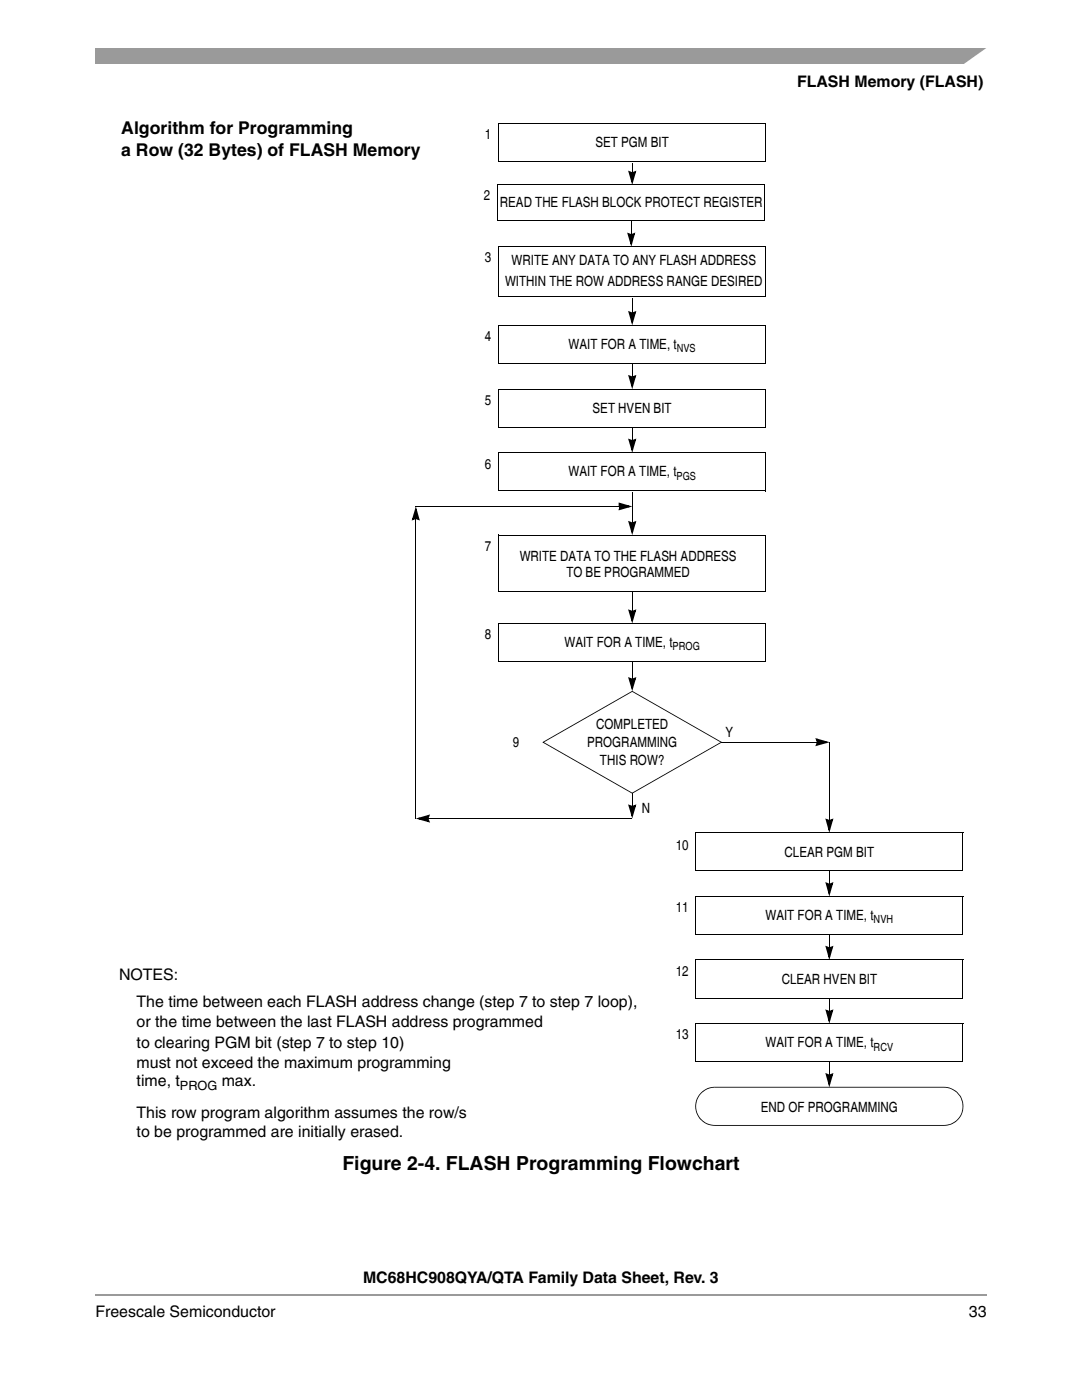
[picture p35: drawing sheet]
<svg xmlns="http://www.w3.org/2000/svg" width="216mm" height="279mm" viewBox="0 0 216 279" stroke-linecap="round" stroke-linejoin="round" font-family="sans-serif">
<defs><g id="words">
<text font-size="3.9" x="68.3" y="233.5">Figure 2-4. FLASH Programming Flowchart</text>
<g font-size="3.5">
<text x="24.2" y="26.8">Algorithm for Programming</text>
<text x="24.2" y="31.1">a Row (32 Bytes) of FLASH Memory</text>
</g>
<g font-size="3.2">
<text x="159" y="17.4">FLASH Memory (FLASH)</text>
<text x="23.7" y="195.6">NOTES:</text>
<text x="27.3" y="201">The time between each FLASH address change (step 7 to step 7 loop),</text>
<text x="27.3" y="205">or the time between the last FLASH address programmed</text>
<text x="27.3" y="209.1">to clearing PGM bit (step 7 to step 10)</text>
<text x="27.3" y="213.1">must not exceed the maximum programming</text>
<text x="27.3" y="216.7">time, t</text>
<text x="44.3" y="216.7">max.</text>
<text x="27.3" y="223.2">This row program algorithm assumes the row/s</text>
<text x="27.3" y="226.9">to be programmed are initially erased.</text>
<text x="72.4" y="256.1">MC68HC908QYA/QTA Family Data Sheet, Rev. 3</text>
<text x="19.1" y="262.8">Freescale Semiconductor</text>
<text x="193.3" y="262.8">33</text>
</g>
<g font-size="2.8">
<text x="96.8" y="27.7">1</text>
<text x="118.8" y="29.4">SET PGM BIT</text>
<text x="96.6" y="40">2</text>
<text x="99.7" y="41.2">READ THE FLASH BLOCK PROTECT REGISTER</text>
<text x="96.8" y="52.3">3</text>
<text x="102.1" y="52.9">WRITE ANY DATA TO ANY FLASH ADDRESS</text>
<text x="100.8" y="57">WITHIN THE ROW ADDRESS RANGE DESIRED</text>
<text x="96.8" y="68.1">4</text>
<text x="113.5" y="69.6">WAIT FOR A TIME, t</text>
<text x="96.8" y="80.8">5</text>
<text x="118.2" y="82.5">SET HVEN BIT</text>
<text x="96.8" y="93.5">6</text>
<text x="113.4" y="95">WAIT FOR A TIME, t</text>
<text x="96.8" y="110">7</text>
<text x="103.7" y="111.9">WRITE DATA TO THE FLASH ADDRESS</text>
<text x="113" y="115.1">TO BE PROGRAMMED</text>
<text x="96.8" y="127.5">8</text>
<text x="112.6" y="129.1">WAIT FOR A TIME, t</text>
<text x="102.4" y="149.1">9</text>
<text x="117.2" y="149.1">PROGRAMMING</text>
<text x="119" y="145.5">COMPLETED</text>
<text x="144.8" y="147">Y</text>
<text x="119.7" y="152.8">THIS ROW?</text>
<text x="128.1" y="162.3">N</text>
<text x="134.8" y="169.6">10</text>
<text x="156.5" y="170.9">CLEAR PGM BIT</text>
<text x="134.8" y="182">11</text>
<text x="152.7" y="183.6">WAIT FOR A TIME, t</text>
<text x="134.8" y="194.7">12</text>
<text x="156" y="196.3">CLEAR HVEN BIT</text>
<text x="134.8" y="207.4">13</text>
<text x="152.7" y="209">WAIT FOR A TIME, t</text>
<text x="151.8" y="221.9">END OF PROGRAMMING</text>
</g>
<text font-size="2.5" x="35.9" y="217.5">PROG</text>
<g font-size="2.2">
<text x="135" y="70.3">NVS</text>
<text x="135" y="95.7">PGS</text>
<text x="134.2" y="129.8">PROG</text>
<text x="174.3" y="184.3">NVH</text>
<text x="174.3" y="209.7">RCV</text>
</g>
</g></defs>
<path d="M19 9.5h177.8v3.2h-177.8z" fill="#9a9a9a"/>
<path d="M192 13l5.3-3.8h1.5v3.8z" fill="#fff"/>
<path d="M19 257.2h177.8v2.8h-177.8z" fill="#fff"/>
<path d="M19 258.3v.3z" fill="#9a9a9a"/>
<path d="M19 258.4h177.8" fill="none" stroke="#9a9a9a" stroke-width=".36"/>
<g fill="none" stroke="#000" stroke-width=".2">
<path d="M99.3 36.8h53.4M99.3 36.7v7.3M99.4 32.2h53.4M99.5 24.5v7.7M99.5 24.6h53.4M152.6 36.8v7.3M152.8 24.6v7.7M99.2 44h53.4M99.4 59.2h53.4M99.5 49v10.2M99.5 49.1h53.4M126 44v2.5"/>
<path d="M126.2 59.4v2.8M152.8 49.1v10.2M99.4 72.6h53.4M99.5 77.7h53.4M99.5 64.9v7.7M99.5 77.6v7.7M99.5 65h53.4M126.2 72.6v2.4M152.8 65v7.7M152.8 77.7v7.7M99.4 85.3h53.4M99.4 98h53.4"/>
<path d="M99.5 90.3v7.7M99.5 90.4h53.4M126.2 85.3v2.4M126.2 98.2v5.9M152.8 90.4v7.7M83 101.1h40.5M83 103.8v59.6M99.4 118h53.4M99.5 106.7v11.3M99.5 106.8h53.4M126.2 118.3v3.4M152.8 106.8v11.2"/>
<path d="M99.4 132h53.4M99.5 124.3v7.7M99.5 124.4h53.4M126.2 131.9v3.3M152.8 124.4v7.7M126.2 158.3v2.3M143.9 148.1h18.9M165.5 148.3v15.2M85.7 163.4h40.5M138.7 173.8h53.5M138.8 166.1v7.7M138.8 178.8v7.7"/>
<path d="M138.8 166.2h53.4M138.8 178.9h53.4M165.5 173.8v2.4M192.2 166.2v7.7M192.2 178.9v7.7M138.7 186.5h53.5M138.7 199.2h53.5M138.8 191.5v7.7M138.8 191.6h53.4M165.5 186.5v2.4M165.5 199.2v2.4M192.2 191.6v7.7"/>
<path d="M138.7 211.9h53.5M138.8 204.2v7.7M138.8 204.3h53.4M165.5 211.9v2.4M192.2 204.3v7.7"/>
</g>
<g fill="#000">
<path d="M125.7 34.2l.5 .2v.3l-.7-.2zM126.1 34.2h.1v.4h-.1zM126.1 32.5h.1v1.7h-.1zM125.3 34.1l.5 .2 .5 1.9-.3 .1 .5-2 .4 .1-.7 .3-.1-.3 .9-.3-.8 2.8zM125.5 46.5l.5 .2v.4l-.7-.2zM125.9 46.5h.1v.4h-.1zM125.1 46.4l.5 .3 .5 1.9-.3 .1 .5-2 .4 .1-.7 .3-.1-.4 .9-.3-.8 2.8zM125.7 62.2l.5 .2v.3l-.7-.2zM125.7 75l.5 .1v.4l-.7-.2zM126.1 62.2h.1v.3h-.1zM126.1 75h.1v.3h-.1zM125.3 62.1l.5 .2 .5 1.9-.3 .1 .5-2 .4 .1-.7 .3-.1-.3 .9-.3-.8 2.8z"/>
<path d="M125.3 74.8l.5 .3 .5 1.9-.3 .1 .5-2 .4 .1-.7 .3-.1-.4 .9-.3-.8 2.9zM125.7 87.7l.5 .1v.4l-.7-.2zM126.1 87.7h.1v.3h-.1zM125.3 87.5l.5 .3 .5 1.9-.3 .1 .5-2 .4 .1-.7 .3-.1-.4 .9-.3-.8 2.9zM82.9 101l.1 .2zM82.9 103.4h.2v.4h-.2zM83 101l.8 2.9-.5-.3-.5-1.9 .3-.1-.5 2-.3-.1 .6-.3 .1 .4-.9 .3zM82.9 103.2l.7 .2-.2 .4-.5-.2zM123.4 100.3l2.8 .8-2.8 .8 .2-.4 1.9-.6 .1 .3-2-.5 .1-.3 .1 .7h-.4zM123.4 101.1h.4v.5h-.4zM125.7 104.1l.5 .2v.3l-.7-.2zM126.1 104.1h.1v.4h-.1z"/>
<path d="M125.3 103.9l.5 .3 .5 1.9-.3 .1 .5-2 .4 .1-.7 .3-.1-.3 .9-.4-.8 2.9zM125.7 121.7l.5 .2v.4l-.7-.2zM125.7 135.3l.5 .1v.4l-.7-.2zM126.1 121.7h.1v.4h-.1zM126.1 135.2h.1v.4h-.1zM125.3 121.6l.5 .3 .5 1.8-.3 .1 .5-1.9 .4 .1-.7 .3-.1-.4 .9-.3-.8 2.8zM125.3 135.1l.5 .3 .5 1.9-.3 .1 .5-2 .4 .1-.7 .3-.1-.4 .9-.3-.8 2.8zM108.2 148.1l17.9-10.2 .1 .1-17.9 10.2 .1-.1 17.8 10.1v.2l-.1-.2 17.8-10.1h.2l-17.9 10.3zM126.1 137.9l17.9 10.2-.1 .1-17.8-10.2zM162.8 148h.4v.2h-.4zM163 148.1h.4l-.2 .6-.4-.1zM162.7 147.3l2.9 .8-2.9 .8 .2-.4 1.9-.5 .2 .3-2.1-.6 .1-.3 .3 .7-.3 .1z"/>
<path d="M85.3 163.3h.4v.1h-.4zM83 163.4l2.8-.9-.2 .5-1.9 .5-.2-.3 2.1 .5-.2 .4-.3-.7 .4-.1 .3 .9zM85.3 162.8l.4 .1-.2 .5h-.4zM125.7 160.7l.5 .1v.4l-.7-.2zM126.1 160.6h.1v.4h-.1zM125.3 160.5l.5 .3 .5 1.9-.3 .1 .5-2 .4 .1-.7 .3-.1-.4 .9-.3-.8 2.8zM165 176.2l.5 .2v.3l-.6-.2zM165 163.5l.5 .2v.3l-.6-.2zM165.4 176.2h.2v.4h-.2zM165.4 163.5h.2v.3h-.2zM164.7 176l.4 .3 .6 1.9-.4 .1 .6-2 .3 .1-.7 .3-.1-.3 .9-.4-.8 2.9zM164.7 163.3l.4 .3 .6 1.9-.4 .1 .6-2 .3 .1-.7 .3-.1-.3 .9-.4-.8 2.9z"/>
<path d="M165 188.9l.5 .2v.3l-.6-.2zM165.4 188.9h.2v.4h-.2zM164.7 188.7l.4 .3 .6 1.9-.4 .1 .6-2 .3 .1-.7 .3-.1-.3 .9-.4-.8 2.9zM139.9 218.1a3.9 3.9 0 0 1 2.7-1.2v.2l-1.4 .3-1.2 .8-.8 1.2-.3 1.4 .2 1.1 .6 1.3 1.1 .9 1.4 .4h46.1l1.2-.1 .6-.3 .1 .1-.7 .3-1.2 .2h-45.7a3.9 3.9 0 0 1-3.6-2.4 3.9 3.9 0 0 1 .9-4.2zM165 214.3l.5 .2v.3l-.6-.2zM165 201.6l.5 .2v.3l-.6-.2zM165.4 214.3h.2v.4h-.2zM165.4 201.6h.2v.4h-.2zM164.7 214.1l.4 .3 .6 1.9-.4 .1 .6-2 .3 .1-.7 .3-.1-.3 .9-.4-.8 2.9zM164.7 201.4l.4 .3 .6 1.9-.4 .1 .6-2 .3 .1-.7 .3-.1-.3 .9-.4-.8 2.9zM142.6 216.9h45.7a4 4 0 0 1 3.3 1.7 3.9 3.9 0 0 1-1.4 5.6l-.1-.1 .9-.7 .8-1.1 .2-1.1v-1.2l-.4-1-.9-1.1-.9-.5-1.1-.3h-46.1z"/>
</g>
<g fill="#000">
<path d="M125.6 34.4l.6 .2 .5-.2-.5 1.9zM125.4 46.7l.6 .2 .5-.2-.5 1.9zM125.6 62.4l.6 .1 .5-.1-.5 1.9zM125.6 75.1l.6 .2 .5-.2-.5 1.9zM125.6 87.8l.6 .2 .5-.2-.5 1.9zM83 101.7l.5 1.9-.5-.2-.6 .2zM123.6 100.5l1.9 .6-1.9 .5zM125.6 104.2l.6 .3 .5-.3-.5 2zM125.6 121.9l.6 .2 .5-.2-.5 1.9zM125.6 135.4l.6 .2 .5-.2-.5 1.9zM163 147.6l1.9 .5-1.9 .6 .2-.6zM83.6 163.4l1.9-.6-.2 .6 .2 .5z"/>
<path d="M125.6 160.8l.6 .2 .5-.2-.5 1.9zM165 176.3l.5 .3 .5-.3-.5 1.9zM165 163.6l.5 .2 .5-.2-.5 1.9zM165 189l.5 .3 .5-.3-.5 1.9zM165 214.4l.5 .3 .5-.3-.5 1.9zM165 201.7l.5 .3 .5-.3-.5 1.9z"/>
</g>
<use href="#words"/>
</svg>
